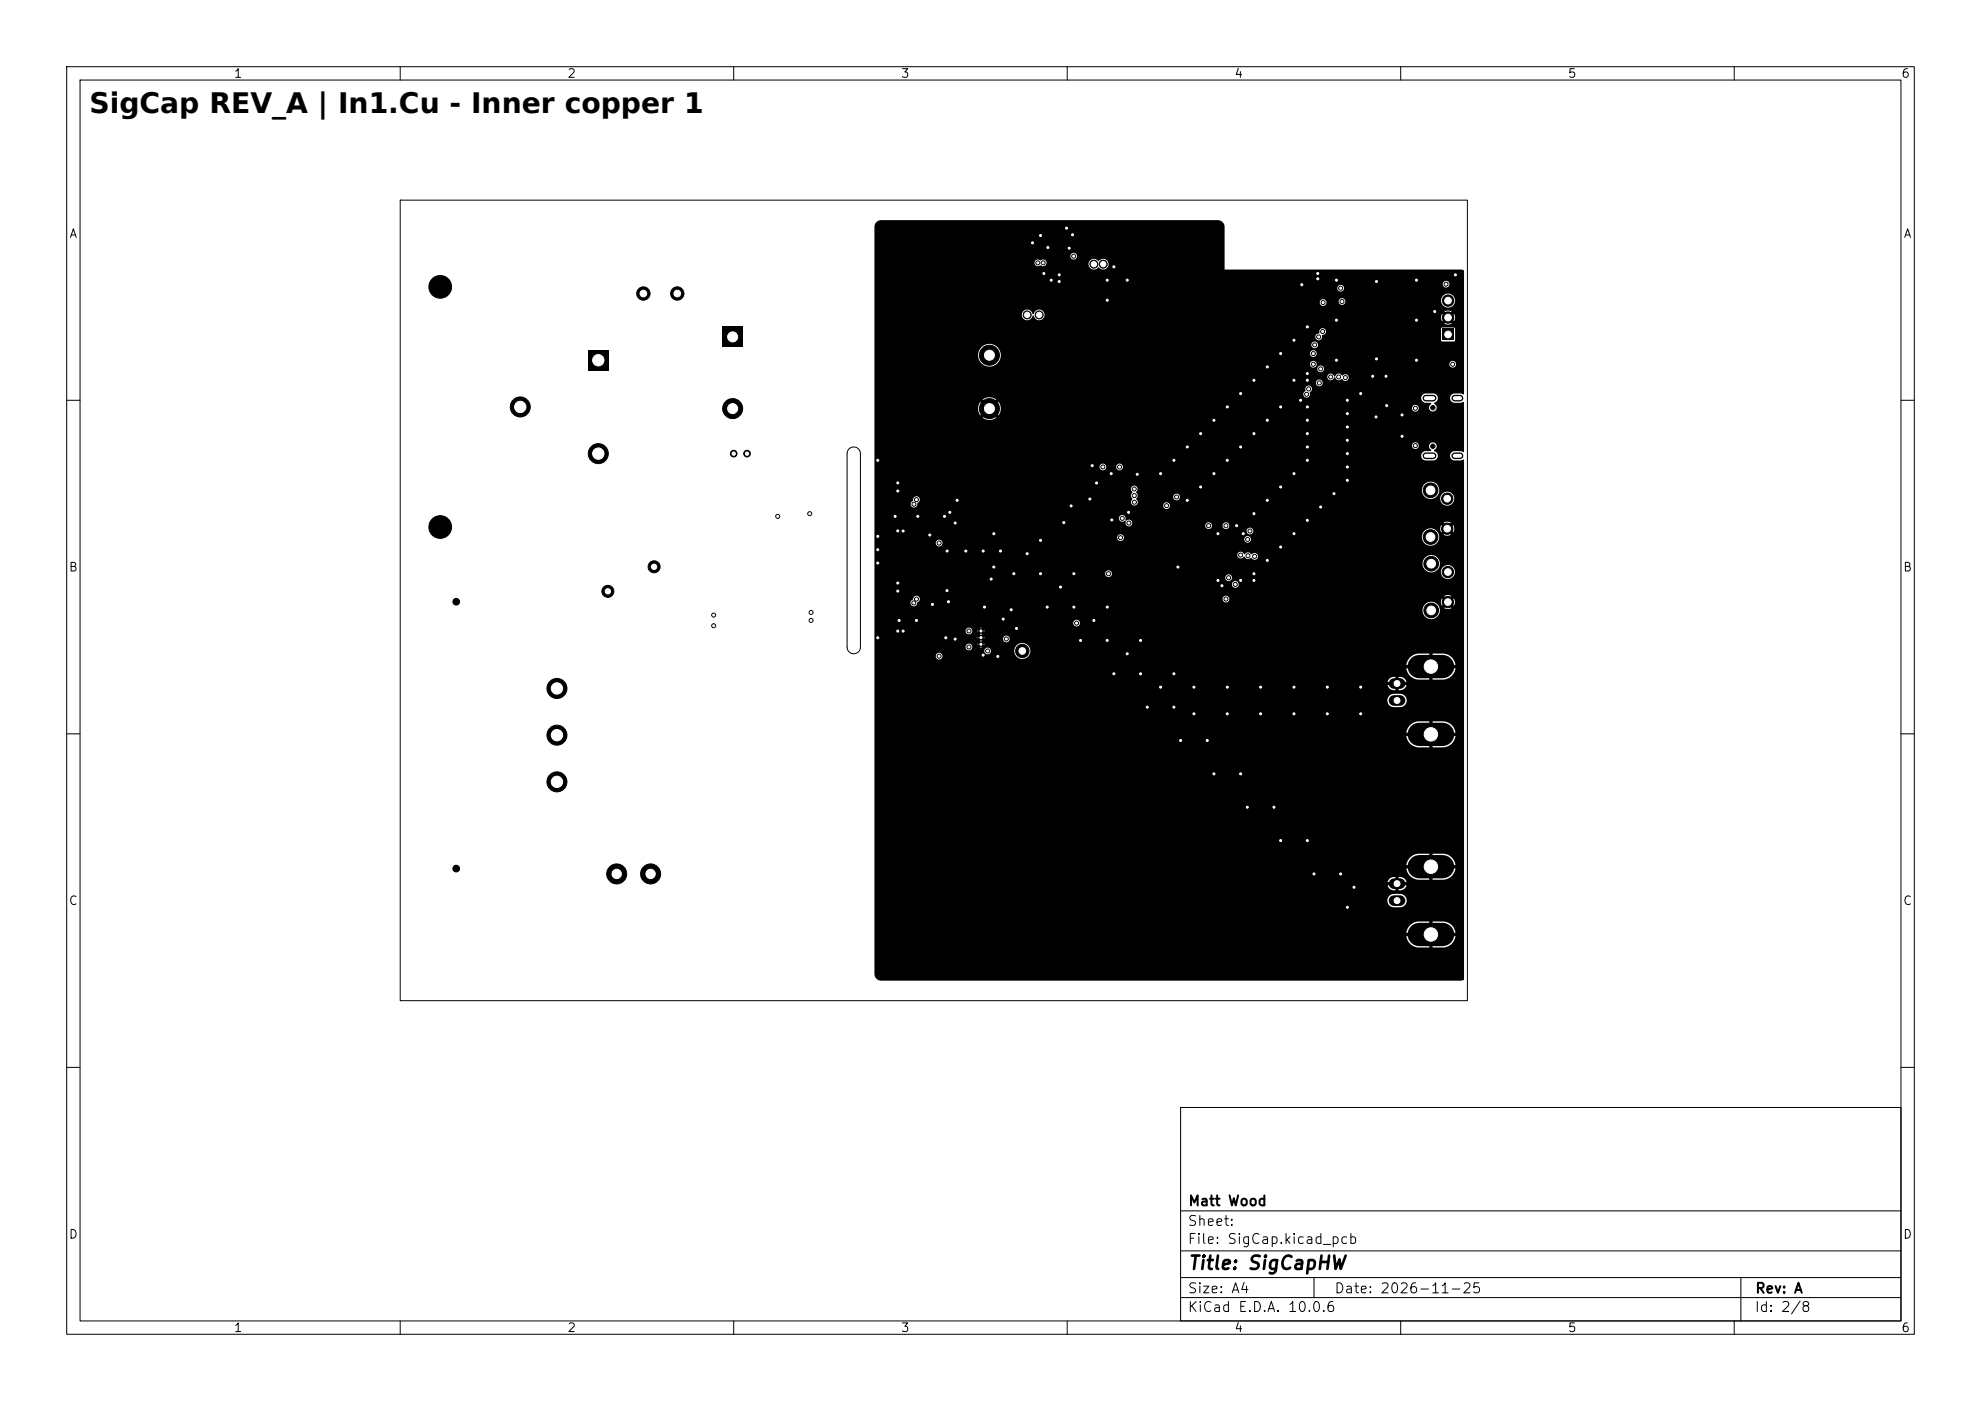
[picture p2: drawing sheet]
<svg xmlns="http://www.w3.org/2000/svg" width="297mm" height="210mm" viewBox="0 0 297 210" stroke-linecap="round" stroke-linejoin="round" font-family="sans-serif">
<defs><g id="words">
<text font-size="4.2" x="13.4" y="16.9">SigCap REV_A | In1.Cu - Inner copper 1</text>
<text font-size="2" x="178" y="190.8">Title: SigCapHW</text>
<g font-size="1.5">
<text x="178" y="184.1">Sheet:</text>
<text x="178" y="181.1">Matt Wood</text>
<text x="178" y="186.8">File: SigCap.kicad_pcb</text>
<text x="178" y="197">KiCad E.D.A. 10.0.6</text>
<text x="178" y="194.2">Size: A4</text>
<text x="200" y="194.2">Date: 2026-11-25</text>
<text x="263" y="197">Id: 2/8</text>
<text x="263" y="194.2">Rev: A</text>
</g>
<g font-size="1.3">
<text x="35" y="12">1</text>
<text x="85" y="12">2</text>
<text x="135" y="12">3</text>
<text x="185" y="12">4</text>
<text x="235" y="12">5</text>
<text x="285" y="12">6</text>
<text x="10.3" y="36">A</text>
<text x="285.3" y="36">A</text>
<text x="10.2" y="86">B</text>
<text x="285.2" y="86">B</text>
<text x="10.2" y="136">C</text>
<text x="285.2" y="136">C</text>
<text x="10.2" y="186">D</text>
<text x="285.2" y="186">D</text>
<text x="35" y="200">1</text>
<text x="85" y="200">2</text>
<text x="135" y="200">3</text>
<text x="185" y="200">4</text>
<text x="235" y="200">5</text>
<text x="285" y="200">6</text>
</g>
</g></defs>
<g fill="none" stroke="#000" stroke-width=".15">
<path d="M10 10h277v190h-277zM12 12h273v186h-273zM60 10v2M110 10v2M160 10v2M210 10v2M260 10v2M60 30h160v120h-160zM10 60h2M127.3 67.3a1 1 0 0 1 1.1-.2 1 1 0 0 1 .6 .9v29a1 1 0 0 1-1 1 1 1 0 0 1-1-1v-29l.1-.3zM285 60h2M10 110h2"/>
<path d="M285 110h2M10 160h2M177 166h108v32h-108zM285 160h2M60 198v2M110 198v2M160 198v2M177 194.5h108M177 191.5h108M177 187.5h108M177 181.5h108M197 191.5v3"/>
<path d="M210 198v2M260 198v2M261 191.5v6.5"/>
</g>
<g fill="#000" stroke="#000" stroke-width=".15">
<circle cx="154.8" cy="36.4" r=".3"/>
<circle cx="155.6" cy="39.4" r=".3"/>
<circle cx="156" cy="35.3" r=".3"/>
<circle cx="156.4" cy="39.4" r=".3"/>
<circle cx="157.1" cy="37.1" r=".3"/>
<circle cx="159.9" cy="34.2" r=".3"/>
<circle cx="160.3" cy="37.2" r=".3"/>
<circle cx="160.8" cy="35.2" r=".3"/>
<circle cx="161" cy="38.4" r=".3"/>
<circle cx="164" cy="39.6" r=".6"/>
<circle cx="165.4" cy="39.6" r=".6"/>
<circle cx="167" cy="40" r=".3"/>
<circle cx="66" cy="43" r="1.7"/>
<circle cx="96.5" cy="44" r="1"/>
<circle cx="101.5" cy="44" r="1"/>
<circle cx="148.3" cy="53.2" r="1.5"/>
<circle cx="154" cy="47.2" r=".6"/>
<circle cx="155.8" cy="47.2" r=".6"/>
<circle cx="156.5" cy="41" r=".3"/>
<circle cx="157.6" cy="42" r=".3"/>
<circle cx="158.8" cy="42.2" r=".3"/>
<circle cx="158.8" cy="41.2" r=".3"/>
<circle cx="166" cy="45" r=".3"/>
<circle cx="166" cy="42" r=".3"/>
<circle cx="169" cy="42" r=".3"/>
<circle cx="186" cy="59" r=".3"/>
<circle cx="188" cy="57" r=".3"/>
<circle cx="190" cy="55" r=".3"/>
<circle cx="192" cy="53" r=".3"/>
<circle cx="194" cy="51" r=".3"/>
<circle cx="194" cy="57" r=".3"/>
<circle cx="195.2" cy="42.7" r=".3"/>
<circle cx="195.9" cy="59.1" r=".3"/>
<circle cx="196" cy="49" r=".3"/>
<circle cx="196" cy="56" r=".3"/>
<circle cx="196" cy="57" r=".3"/>
<circle cx="196.2" cy="58.3" r=".3"/>
<circle cx="196.9" cy="54.6" r=".3"/>
<circle cx="196.9" cy="53" r=".3"/>
<circle cx="197.1" cy="51.7" r=".3"/>
<circle cx="197.6" cy="41" r=".3"/>
<circle cx="197.6" cy="41.8" r=".3"/>
<circle cx="197.7" cy="50.5" r=".3"/>
<circle cx="197.8" cy="57.4" r=".3"/>
<circle cx="198" cy="55.3" r=".3"/>
<circle cx="198.3" cy="49.7" r=".3"/>
<circle cx="198.4" cy="45.3" r=".3"/>
<circle cx="199.5" cy="56.5" r=".3"/>
<circle cx="200.4" cy="48" r=".3"/>
<circle cx="200.4" cy="42" r=".3"/>
<circle cx="200.4" cy="54" r=".3"/>
<circle cx="200.7" cy="56.5" r=".3"/>
<circle cx="201" cy="43.2" r=".3"/>
<circle cx="201.2" cy="45.2" r=".3"/>
<circle cx="201.7" cy="56.6" r=".3"/>
<circle cx="204" cy="59" r=".3"/>
<circle cx="205.8" cy="56.4" r=".3"/>
<circle cx="206.4" cy="42.2" r=".3"/>
<circle cx="206.4" cy="53.8" r=".3"/>
<circle cx="207.8" cy="56.4" r=".3"/>
<circle cx="212.4" cy="48" r=".3"/>
<circle cx="212.4" cy="42" r=".3"/>
<circle cx="212.4" cy="54" r=".3"/>
<circle cx="215.1" cy="46.7" r=".3"/>
<circle cx="216.8" cy="42.6" r=".3"/>
<circle cx="217.1" cy="45.1" r=".85"/>
<circle cx="217.1" cy="47.6" r=".85"/>
<circle cx="217.8" cy="54.6" r=".3"/>
<circle cx="218.2" cy="41.2" r=".3"/>
<circle cx="66" cy="79" r="1.7"/>
<circle cx="78" cy="61" r="1.5"/>
<circle cx="89.7" cy="68" r="1.5"/>
<circle cx="109.8" cy="61.2" r="1.5"/>
<circle cx="110" cy="68" r=".5"/>
<circle cx="112" cy="68" r=".5"/>
<circle cx="116.6" cy="77.4" r=".3"/>
<circle cx="121.4" cy="77" r=".3"/>
<circle cx="131.6" cy="69" r=".3"/>
<circle cx="134.2" cy="77.4" r=".3"/>
<circle cx="134.6" cy="73.6" r=".3"/>
<circle cx="134.6" cy="79.6" r=".3"/>
<circle cx="134.6" cy="72.4" r=".3"/>
<circle cx="135.4" cy="79.6" r=".3"/>
<circle cx="137" cy="75.6" r=".3"/>
<circle cx="137.4" cy="74.9" r=".3"/>
<circle cx="137.6" cy="77.4" r=".3"/>
<circle cx="141.6" cy="77.4" r=".3"/>
<circle cx="142.4" cy="76.8" r=".3"/>
<circle cx="143.2" cy="78.4" r=".3"/>
<circle cx="143.5" cy="75" r=".3"/>
<circle cx="148.3" cy="61.2" r="1.5"/>
<circle cx="159.5" cy="78.3" r=".3"/>
<circle cx="160.6" cy="75.8" r=".3"/>
<circle cx="163.4" cy="74.8" r=".3"/>
<circle cx="163.7" cy="69.8" r=".3"/>
<circle cx="164.4" cy="72.4" r=".3"/>
<circle cx="165.3" cy="70" r=".3"/>
<circle cx="166.6" cy="71" r=".3"/>
<circle cx="166.7" cy="77.9" r=".3"/>
<circle cx="167.9" cy="70" r=".3"/>
<circle cx="168.2" cy="77.7" r=".3"/>
<circle cx="169.2" cy="76.8" r=".3"/>
<circle cx="169.2" cy="78.4" r=".3"/>
<circle cx="170" cy="73.3" r=".3"/>
<circle cx="170.1" cy="74.3" r=".3"/>
<circle cx="170.1" cy="75.3" r=".3"/>
<circle cx="170.5" cy="71.1" r=".3"/>
<circle cx="174" cy="71" r=".3"/>
<circle cx="174.9" cy="75.8" r=".3"/>
<circle cx="176" cy="69" r=".3"/>
<circle cx="176.4" cy="74.5" r=".3"/>
<circle cx="178" cy="75" r=".3"/>
<circle cx="178" cy="67" r=".3"/>
<circle cx="180" cy="65" r=".3"/>
<circle cx="180" cy="73" r=".3"/>
<circle cx="181.2" cy="78.8" r=".3"/>
<circle cx="182" cy="71" r=".3"/>
<circle cx="182" cy="63" r=".3"/>
<circle cx="183.8" cy="78.8" r=".3"/>
<circle cx="184" cy="61" r=".3"/>
<circle cx="184" cy="69" r=".3"/>
<circle cx="185.4" cy="78.8" r=".3"/>
<circle cx="186" cy="67" r=".3"/>
<circle cx="187.4" cy="79.6" r=".3"/>
<circle cx="188" cy="77" r=".3"/>
<circle cx="188" cy="65" r=".3"/>
<circle cx="190" cy="75" r=".3"/>
<circle cx="190" cy="63" r=".3"/>
<circle cx="192" cy="61" r=".3"/>
<circle cx="192" cy="73" r=".3"/>
<circle cx="194" cy="71" r=".3"/>
<circle cx="195" cy="60" r=".3"/>
<circle cx="196" cy="78" r=".3"/>
<circle cx="196" cy="61" r=".3"/>
<circle cx="196" cy="65" r=".3"/>
<circle cx="196" cy="67" r=".3"/>
<circle cx="196" cy="69" r=".3"/>
<circle cx="196" cy="63" r=".3"/>
<circle cx="198" cy="76" r=".3"/>
<circle cx="200" cy="74" r=".3"/>
<circle cx="202" cy="66" r=".3"/>
<circle cx="202" cy="62" r=".3"/>
<circle cx="202" cy="70" r=".3"/>
<circle cx="202" cy="68" r=".3"/>
<circle cx="202" cy="64" r=".3"/>
<circle cx="202" cy="72" r=".3"/>
<circle cx="202" cy="60" r=".3"/>
<circle cx="206.3" cy="62.5" r=".3"/>
<circle cx="207.9" cy="60.8" r=".3"/>
<circle cx="210.2" cy="65.4" r=".3"/>
<circle cx="210.2" cy="62.2" r=".3"/>
<circle cx="212.2" cy="66.8" r=".3"/>
<circle cx="212.2" cy="61.2" r=".3"/>
<circle cx="214.5" cy="73.5" r="1.1"/>
<circle cx="214.8" cy="61.1" r=".32"/>
<circle cx="214.8" cy="66.9" r=".32"/>
<circle cx="217" cy="74.7" r=".85"/>
<circle cx="217" cy="79.2" r=".85"/>
<circle cx="68.4" cy="90.2" r=".5"/>
<circle cx="91.1" cy="88.6" r=".9"/>
<circle cx="98.1" cy="85" r=".9"/>
<circle cx="107" cy="93.8" r=".3"/>
<circle cx="107" cy="92.2" r=".3"/>
<circle cx="121.6" cy="91.8" r=".3"/>
<circle cx="121.6" cy="93" r=".3"/>
<circle cx="131.6" cy="95.6" r=".3"/>
<circle cx="131.6" cy="82.4" r=".3"/>
<circle cx="131.6" cy="84.4" r=".3"/>
<circle cx="131.6" cy="80.4" r=".3"/>
<circle cx="134.6" cy="88.6" r=".3"/>
<circle cx="134.6" cy="94.6" r=".3"/>
<circle cx="134.6" cy="87.4" r=".3"/>
<circle cx="134.8" cy="93" r=".3"/>
<circle cx="135.4" cy="94.6" r=".3"/>
<circle cx="137" cy="90.4" r=".3"/>
<circle cx="137.4" cy="93" r=".3"/>
<circle cx="137.4" cy="89.8" r=".3"/>
<circle cx="139.4" cy="80.2" r=".3"/>
<circle cx="139.8" cy="90.6" r=".3"/>
<circle cx="140.8" cy="81.4" r=".3"/>
<circle cx="140.8" cy="98.4" r=".3"/>
<circle cx="141.8" cy="95.6" r=".3"/>
<circle cx="142" cy="88.5" r=".3"/>
<circle cx="142" cy="82.6" r=".3"/>
<circle cx="142.2" cy="90.2" r=".3"/>
<circle cx="143.2" cy="95.8" r=".3"/>
<circle cx="144.8" cy="82.6" r=".3"/>
<circle cx="145.3" cy="94.6" r=".3"/>
<circle cx="145.3" cy="97" r=".3"/>
<circle cx="147.1" cy="96.6" r=".3"/>
<circle cx="147.1" cy="94.6" r=".3"/>
<circle cx="147.1" cy="95.6" r=".3"/>
<circle cx="147.4" cy="82.6" r=".3"/>
<circle cx="147.4" cy="98.2" r=".3"/>
<circle cx="147.6" cy="91" r=".3"/>
<circle cx="148.1" cy="97.6" r=".3"/>
<circle cx="148.6" cy="86.8" r=".3"/>
<circle cx="149" cy="85" r=".3"/>
<circle cx="149" cy="80" r=".3"/>
<circle cx="149.6" cy="98.4" r=".3"/>
<circle cx="150" cy="82.6" r=".3"/>
<circle cx="150.4" cy="92.8" r=".3"/>
<circle cx="150.9" cy="95.8" r=".3"/>
<circle cx="151.6" cy="91.4" r=".3"/>
<circle cx="152" cy="86" r=".3"/>
<circle cx="152.4" cy="94.2" r=".3"/>
<circle cx="153.3" cy="97.6" r="1"/>
<circle cx="154" cy="83" r=".3"/>
<circle cx="156" cy="86" r=".3"/>
<circle cx="156" cy="81" r=".3"/>
<circle cx="157" cy="91" r=".3"/>
<circle cx="159" cy="88" r=".3"/>
<circle cx="161" cy="91" r=".3"/>
<circle cx="161" cy="86" r=".3"/>
<circle cx="161.4" cy="93.4" r=".3"/>
<circle cx="162" cy="96" r=".3"/>
<circle cx="164" cy="93" r=".3"/>
<circle cx="166" cy="91" r=".3"/>
<circle cx="166" cy="96" r=".3"/>
<circle cx="166.2" cy="86" r=".3"/>
<circle cx="168" cy="80.6" r=".3"/>
<circle cx="169" cy="98" r=".3"/>
<circle cx="171" cy="96" r=".3"/>
<circle cx="176.6" cy="85" r=".3"/>
<circle cx="182.6" cy="80" r=".3"/>
<circle cx="182.6" cy="87" r=".3"/>
<circle cx="183.2" cy="87.8" r=".3"/>
<circle cx="183.8" cy="89.8" r=".3"/>
<circle cx="184.2" cy="86.6" r=".3"/>
<circle cx="185.2" cy="87.6" r=".3"/>
<circle cx="186" cy="87" r=".3"/>
<circle cx="186" cy="83.2" r=".3"/>
<circle cx="186.4" cy="80" r=".3"/>
<circle cx="187" cy="80.8" r=".3"/>
<circle cx="187.1" cy="83.3" r=".3"/>
<circle cx="188" cy="86" r=".3"/>
<circle cx="188" cy="87" r=".3"/>
<circle cx="188.1" cy="83.4" r=".3"/>
<circle cx="190" cy="84" r=".3"/>
<circle cx="192" cy="82" r=".3"/>
<circle cx="194" cy="80" r=".3"/>
<circle cx="214.5" cy="80.5" r="1.1"/>
<circle cx="214.6" cy="91.5" r="1.1"/>
<circle cx="214.6" cy="84.5" r="1.1"/>
<circle cx="217.1" cy="90.2" r=".85"/>
<circle cx="217.1" cy="85.7" r=".85"/>
<circle cx="83.5" cy="110.2" r="1.5"/>
<circle cx="83.5" cy="103.2" r="1.5"/>
<circle cx="83.5" cy="117.2" r="1.5"/>
<circle cx="167" cy="101" r=".3"/>
<circle cx="171" cy="101" r=".3"/>
<circle cx="172" cy="106" r=".3"/>
<circle cx="174" cy="103" r=".3"/>
<circle cx="176" cy="106" r=".3"/>
<circle cx="176" cy="101" r=".3"/>
<circle cx="177" cy="111" r=".3"/>
<circle cx="179" cy="103" r=".3"/>
<circle cx="179" cy="107" r=".3"/>
<circle cx="181" cy="111" r=".3"/>
<circle cx="182" cy="116" r=".3"/>
<circle cx="184" cy="103" r=".3"/>
<circle cx="184" cy="107" r=".3"/>
<circle cx="186" cy="116" r=".3"/>
<circle cx="189" cy="103" r=".3"/>
<circle cx="189" cy="107" r=".3"/>
<circle cx="194" cy="103" r=".3"/>
<circle cx="194" cy="107" r=".3"/>
<circle cx="199" cy="103" r=".3"/>
<circle cx="199" cy="107" r=".3"/>
<circle cx="204" cy="103" r=".3"/>
<circle cx="204" cy="107" r=".3"/>
<circle cx="68.4" cy="130.2" r=".5"/>
<circle cx="92.5" cy="131" r="1.5"/>
<circle cx="97.5" cy="131" r="1.5"/>
<circle cx="187" cy="121" r=".3"/>
<circle cx="191" cy="121" r=".3"/>
<circle cx="192" cy="126" r=".3"/>
<circle cx="196" cy="126" r=".3"/>
<circle cx="197" cy="131" r=".3"/>
<circle cx="201" cy="131" r=".3"/>
<circle cx="202" cy="136" r=".3"/>
<circle cx="203" cy="133" r=".3"/>
</g>
<path d="M209 105h.9M209 102.5h.9M209 135h.9M209 132.5h.9" fill="none" stroke="#000" stroke-width="1.6"/>
<path d="M212.8 99.9h3.5M212.8 110.1h3.5M212.8 129.9h3.5M212.8 140.1h3.5" fill="none" stroke="#000" stroke-width="3.5"/>
<path d="M131.4 33.3l.7-.3h50.5a1 1 0 0 1 1 1v6.4h35.4l.4 .1 .1 18.5-.1 .1-.4-.1h-1.1a.7 .7 0 0 0-.5 .7 .7 .7 0 0 0 .6 .7h1l.4-.2 .1 .2v7.2l-.1 .2-.4-.2h-1.1a.7 .7 0 0 0-.5 .8 .7 .7 0 0 0 .6 .6h1l.4-.1 .1 .1-.1 77.9-.4 .1h-86.9a1 1 0 0 1-1-1v-6.2h82.5v.5h-2.8l.1 .2a1.95 1.95 0 0 0 1.8 1.5h1.6v-.9h.5v.9h1.9a1.94 1.94 0 0 0 1.5-1.7h-2.7v-.5h2.7v-.1a1.95 1.95 0 0 0-1.8-1.6h-1.6v1h-.5v-1l-1.9 .1a1.94 1.94 0 0 0-1.6 1.6h-79.7v-4.7h76.9l.2 .5 .5 .4h1.4a1 1 0 0 0 .8-1.1 1 1 0 0 0-.9-.9h-1.1l-.4 .1-.4 .4-.1 .6h-76.9v-2.9h78l-.1 .2 .1 .3h-1.1l.1 .2 .4 .4 .7 .2v-.7l.2 .1 .3-.1v.7a1.02 1.02 0 0 0 1.2-.8h-1.1l.1-.2-.1-.3h1.1l-.1-.2-.4-.4-.7-.1v.6l-.2-.1-.3 .1v-.6a1.02 1.02 0 0 0-1.2 .7h-76.9v-2.5h82.5v.5h-2.8a1.94 1.94 0 0 0 1.9 1.7h1.6v-1h.5v1l1.9-.1a1.94 1.94 0 0 0 1.5-1.6h-2.7v-.5h2.7v-.2a1.95 1.95 0 0 0-1.8-1.5h-1.6v.9h-.5v-.9h-1.9a1.94 1.94 0 0 0-1.6 1.7h-79.7v-19.9h82.5v.5h-2.8a1.94 1.94 0 0 0 1.9 1.7h1.6v-.9h.5v.9h1.9a1.94 1.94 0 0 0 1.5-1.7h-2.7v-.5h2.7v-.1a1.95 1.95 0 0 0-1.8-1.6h-1.6v1h-.5v-1l-1.9 .1a1.94 1.94 0 0 0-1.6 1.6h-79.7v-4.7h76.9l.1 .4 .4 .4 .4 .1h1.1a1.01 1.01 0 0 0 .9-1 1.01 1.01 0 0 0-.9-1h-1.1l-.4 .1-.4 .4-.1 .6h-76.9v-2.9h78l-.1 .2 .1 .3h-1.1l.1 .2 .4 .4 .7 .2v-.7l.2 .1 .3-.1v.7a1.02 1.02 0 0 0 1.2-.8h-1.1l.1-.2-.1-.3h1.1l-.1-.2-.4-.4-.7-.1v.6l-.2-.1-.3 .1v-.6a1.02 1.02 0 0 0-1.2 .7h-76.9v-2.5h82.5v.5h-2.8a1.94 1.94 0 0 0 1.9 1.7h1.6v-1h.5v1l1.9-.1a1.94 1.94 0 0 0 1.5-1.6h-2.7v-.5h2.7v-.2a1.95 1.95 0 0 0-1.8-1.5h-1.6v.9h-.5v-.9h-1.9a1.94 1.94 0 0 0-1.6 1.7h-79.7v-1.4h9.2v.1a.5 .5 0 0 0 .8 .4 .5 .5 0 0 0 0-.9 .5 .5 0 0 0-.8 .4h-9.2v-.8h16.5v.1a.5 .5 0 0 0 .5 .5 .5 .5 0 0 0 .5-.6h3.5v.2a1.2 1.2 0 0 0 1.8 .9 1.2 1.2 0 0 0 0-2 1.2 1.2 0 0 0-1.8 .9h-3.5l-.1-.1a.5 .5 0 0 0-.5-.3 .5 .5 0 0 0-.4 .4h-16.5v-.6h13.7v.1a.5 .5 0 0 0 .5 .5 .5 .5 0 0 0 .5-.4h1.4l-.1-.2-.2 .2h-1.1l-.1-.3-.2-.3h1.1v.2l.1-.1h.2a.15 .15 0 0 0 .2 .1 .15 .15 0 0 0 .1-.1l.4 .1v-.2l-.2 .1h-.2l-.1-.2-.2 .2-.3-.1h-1.1a.5 .5 0 0 0-.7 .4h-13.7v-.8h15.8l.2 .1 .1-.1-.1-.2-.2 .2h-15.8v-.6h15.5v.2l.1-.1h.2l.1 .1h3.4a.5 .5 0 0 0 .6 .6 .5 .5 0 0 0 .2-.9 .5 .5 0 0 0-.8 .2v.1h-3.3l.1-.1 .4 .1v-.2l-.4 .1a.15 .15 0 0 0-.1-.2 .15 .15 0 0 0-.2 .2l-.3-.1h-15.5v-1h13.7a.5 .5 0 0 0 .6 .6h1.5l.2 .1 .1-.1-.1-.2-.2 .2h-1.5l.3-.2 .1-.4h.8v.2l.1-.1h.2a.15 .15 0 0 0 .2 .1 .15 .15 0 0 0 .1-.1l.4 .1v-.2l-.2 .1h-.2l-.1-.2-.2 .2-.3-.1h-.8l-.1-.2-.3-.2h1.5l.2 .1v-.1h-1.7a.5 .5 0 0 0-.6 .4h-13.7v-1.2h29.8v.2a.5 .5 0 0 0 .8 .3 .5 .5 0 0 0 0-.8 .5 .5 0 0 0-.8 .3h-29.8v-1.9h82.2v.2a1.3 1.3 0 0 0 2 1 1.3 1.3 0 0 0 0-2.2 1.3 1.3 0 0 0-2 1h-82.2v-1.1h5.4v.1a.54 .54 0 0 0 .6 .5 .54 .54 0 0 0 .5-.6l.2-.2 .1-.4h45.4a.5 .5 0 0 0 .3 .6 .5 .5 0 0 0 .6-.2h31.8l.2 .7 .4-.4 .3 .3-.4 .4 .5 .2 .6-.2-.4-.4 .4-.3 .4 .4 .1-.4-.1-.7-.4 .4-.4-.3 .4-.4-.4-.2-.7 .2 .4 .4-.3 .3-.4-.4-.2 .4h-31.8a.5 .5 0 0 0-.2-.8 .5 .5 0 0 0-.7 .4h-45.4v-.1a.55 .55 0 0 0-.7-.3 .55 .55 0 0 0-.4 .6l-.3 .4h-5.4v-2.8h53.6v.2a.5 .5 0 0 0 .8 .3 .5 .5 0 0 0 0-.8 .5 .5 0 0 0-.8 .3h-53.6v-1h52.6v.2a.5 .5 0 0 0 .8 .3 .5 .5 0 0 0 0-.8 .5 .5 0 0 0-.8 .3h-52.6v-.6h34.6v.2a.5 .5 0 0 0 .8 .3 .5 .5 0 0 0 0-.8 .5 .5 0 0 0-.8 .3h-34.6v-1.5h82.2v.2a1.3 1.3 0 0 0 1.9 1h.8v.3a1.06 1.06 0 0 0 1.6 .7 1.06 1.06 0 0 0 0-1.7 1.06 1.06 0 0 0-1.6 .7h-.8h.1a1.3 1.3 0 0 0 0-2.2 1.3 1.3 0 0 0-2 1h-82.2v-1.3h54.4v.2a.56 .56 0 0 0 .5 .4 .56 .56 0 0 0 .5-.3l.1 .1a.6 .6 0 0 0 1 .1 .52 .52 0 0 0 .8 .2 .52 .52 0 0 0 .1-.8 .52 .52 0 0 0-.8 .1 .67 .67 0 0 0-1.1 0l-.1-.1a.5 .5 0 0 0-.6-.3 .5 .5 0 0 0-.4 .4h-54.4v-1.8h9.2v.2a.5 .5 0 0 0 .8 .3 .5 .5 0 0 0 0-.8 .5 .5 0 0 0-.8 .3h-9.2v-.8h36.4v.2a.5 .5 0 0 0 .4 .4 .5 .5 0 0 0 .6-.3h18v.1a.5 .5 0 0 0 .8 .4 .5 .5 0 0 0 0-.9h25.9v.2a1.3 1.3 0 0 0 2 1 1.3 1.3 0 0 0 0-2.2 1.3 1.3 0 0 0-2 1h-26a.5 .5 0 0 0-.7 .4h-18v-.1a.5 .5 0 0 0-.4-.6 .5 .5 0 0 0-.6 .4h-36.4v-1h55.8v.2a.5 .5 0 0 0 .8 .3 .5 .5 0 0 0-.1-.9h28.3l.2 .7 .4-.4 .3 .3-.4 .4a1.03 1.03 0 0 0 1.1 0l-.4-.4 .4-.3 .4 .4 .1-.7-.1-.4-.4 .4-.4-.3 .4-.5a1.03 1.03 0 0 0-1.1 .1l.4 .4-.3 .3-.4-.4-.2 .4h-28.3a.5 .5 0 0 0-.7 .4h-55.8v-1.9h36.6v.2a.57 .57 0 0 0 1 .3l.1 .1a.51 .51 0 0 0 .2 .6 .51 .51 0 0 0 .6-.1h11.1v.2a.5 .5 0 0 0 .6 .4 .5 .5 0 0 0 .4-.6h1.6v.2a.5 .5 0 0 0 .8 .3 .5 .5 0 0 0 0-.8 .5 .5 0 0 0-.8 .3h-1.6v-.1a.5 .5 0 0 0-.6-.3 .5 .5 0 0 0-.4 .4h-11a.54 .54 0 0 0-.2-.7 .54 .54 0 0 0-.7 0l-.1-.1a.51 .51 0 0 0-.3-.7 .51 .51 0 0 0-.7 .4h-36.6v-2.1h5.4v.1a.5 .5 0 0 0 .6 .5 .5 .5 0 0 0 .4-.6l.1-.1a.5 .5 0 0 0 .3-.7 .5 .5 0 0 0-.6-.3 .5 .5 0 0 0-.4 .6l-.4 .5h-5.4v-2.3h38.4l.1 .3a.35 .35 0 0 1 0 .6 .57 .57 0 0 0 .2 .6v.2a.5 .5 0 0 0-.2 .6 .5 .5 0 0 0 .7 .2h4.1v.2a.5 .5 0 0 0 .8 .3 .5 .5 0 0 0 0-.8 .5 .5 0 0 0-.8 .3h-4.1h.1a.64 .64 0 0 0-.1-1l.2-.3h5.4v.2a.5 .5 0 0 0 .8 .3 .5 .5 0 0 0 0-.8 .5 .5 0 0 0-.8 .3h-5.4v-.3l-.2-.3 .2-.4h42.7a1.3 1.3 0 0 0 1.9 1.2h.8v.3a1.06 1.06 0 0 0 1.6 .7 1.06 1.06 0 0 0 0-1.7 1.06 1.06 0 0 0-1.6 .7h-.8h.1a1.3 1.3 0 0 0 0-2.2 1.3 1.3 0 0 0-2 1h-42.6a.5 .5 0 0 0-.5-.6 .5 .5 0 0 0-.6 .4h-38.4v-3.3h33.7v.2a.5 .5 0 0 0 .6 .4 .5 .5 0 0 0 .5-.6h1.4v.2a.5 .5 0 0 0 .8 .3 .5 .5 0 0 0 0-.8 .5 .5 0 0 0-.8 .3h-1.4l-.1-.1a.5 .5 0 0 0-.5-.3 .5 .5 0 0 0-.5 .4h-33.7v-1.5h82l.1 .4 .4 .2h1.4a.7 .7 0 0 0 .6-.7 .7 .7 0 0 0-.5-.7l-.1-.1a.59 .59 0 0 0 .3-.9 .59 .59 0 0 0-.9-.1 .59 .59 0 0 0 .2 .9l-.1 .2-1.1 .1-.3 .3v.4h-82v-1.7h80.6a.5 .5 0 0 0 .7 .6 .5 .5 0 0 0 .2-.8 .5 .5 0 0 0-.9 .1v.1h-80.6v-5.6h15.5l.1 .7 .3 .5 .7-.7 .3 .3-.7 .7 .1 .1a1.69 1.69 0 0 0 2-.1l-.7-.7 .3-.3 .7 .7 .3-.5v-.7h61.7v.2a.5 .5 0 0 0 .8 .3 .5 .5 0 0 0 0-.8 .5 .5 0 0 0-.8 .3h-61.7l-.3-.9-.7 .7-.3-.3 .7-.7-.3-.2h64v.3l.3 .3 1.1 .1 .1 .2a.6 .6 0 0 0-.2 .9 .6 .6 0 0 0 1-.1 .6 .6 0 0 0-.4-.9v-.1a.72 .72 0 0 0 .6-.7 .72 .72 0 0 0-.7-.7h-1.3l-.5 .3v.4h-64a1.68 1.68 0 0 0-1.8 .2l.7 .7-.3 .3-.7-.7-.4 .9h-15.5v-2.1h64.3v.2a.51 .51 0 0 0 .6 .4 .51 .51 0 0 0 .4-.7v-.1a.52 .52 0 0 0 .3-.6 .52 .52 0 0 0-.6-.4 .52 .52 0 0 0-.4 .7l-.3 .5h-64.3v-1.7h66.2v.2a.5 .5 0 0 0 .8 .3 .5 .5 0 0 0 0-.8 .5 .5 0 0 0-.8 .3h-66.2v-.9h67.9v.2a.55 .55 0 0 0 .5 .4 .55 .55 0 0 0 .6-.4l.1 .1a.58 .58 0 0 0 1 .1 .52 .52 0 0 0 .8 .2 .52 .52 0 0 0 .1-.8 .52 .52 0 0 0-.8 .1 .64 .64 0 0 0-.7-.3 .64 .64 0 0 0-.5 .4h-.1a.51 .51 0 0 0-.5-.4 .51 .51 0 0 0-.5 .4h-67.9v-1.2h66.4v.2a.5 .5 0 0 0 .8 .3 .5 .5 0 0 0 0-.8 .5 .5 0 0 0-.8 .3h-66.4v-2.1h15.5v.3a1.7 1.7 0 0 0 1.1 1.4 1.7 1.7 0 0 0 1.8-.3h46.9v.2a.5 .5 0 0 0 .6 .4 .5 .5 0 0 0 .4-.6h19.9v.2a.5 .5 0 0 0 .8 .3 .5 .5 0 0 0 0-.8 .5 .5 0 0 0-.8 .3h-19.9v-.1a.5 .5 0 0 0-.6-.3 .5 .5 0 0 0-.4 .4h-46.9a1.7 1.7 0 0 0 .5-1.6h46.4v.2a.5 .5 0 0 0 .8 .3 .5 .5 0 0 0 0-.8 .5 .5 0 0 0-.8 .3h-46.4a1.7 1.7 0 0 0-1.1-1.3h47.7v.2a.5 .5 0 0 0 .8 .3 .5 .5 0 0 0 0-.8 .5 .5 0 0 0-.8 .3h-47.9a1.7 1.7 0 0 0-2.1 1.5h-15.5v-2.7h66.1v.2a.51 .51 0 0 0 .6 .4 .51 .51 0 0 0 .4-.7l.1-.1a.5 .5 0 0 0 .5-.4 .5 .5 0 0 0-.2-.5h17.4l.1 1.8 1.9 .1 .2-.2v-1.7l-.2-.2h-1.8l-.2 .2h-17.4a.56 .56 0 0 0-.7 .1 .56 .56 0 0 0-.1 .6 .58 .58 0 0 0-.6 .4h-66.1v-3.3h22.1v.2a.84 .84 0 0 0 .8 .7 .84 .84 0 0 0 .9-.7h.1a.81 .81 0 0 0 .7 .7 .81 .81 0 0 0 .8-.5h59.6l.1 .6 .4-.4 .4 .4-.4 .4 .4 .1 .6-.1-.4-.4 .4-.4 .4 .4 .1-.4-.1-.6-.4 .4-.4-.4 .4-.4-.4-.1-.6 .1 .4 .4-.4 .4-.4-.4-.1 .4h-59.6a.84 .84 0 0 0-.5-1.1 .84 .84 0 0 0-1.1 .7h-.1a.81 .81 0 0 0-.8-.7 .81 .81 0 0 0-.8 .7h-22.1v-1.8h66.8v.1a.5 .5 0 0 0 .6 .4 .5 .5 0 0 0 .3-.7h1.9v.2a.5 .5 0 0 0 .7 .4 .5 .5 0 0 0 .2-.7h14.4v.2a1.06 1.06 0 0 0 1.7 .8 1.06 1.06 0 0 0 0-1.8 1.06 1.06 0 0 0-1.7 .8l-14.4-.1a.5 .5 0 0 0-.5-.2 .5 .5 0 0 0-.4 .4h-1.9v-.1a.51 .51 0 0 0-.6-.1 .51 .51 0 0 0-.3 .4h-66.8v-2.2h69.4v.2a.5 .5 0 0 0 .8 .3 .5 .5 0 0 0 0-.8 .5 .5 0 0 0-.8 .3h-69.4v-.6h85.2v.2a.5 .5 0 0 0 .8 .3 .5 .5 0 0 0 0-.8 .5 .5 0 0 0-.8 .3h-85.2v-3.2h24v.2a.56 .56 0 0 0 .9 .3 .51 .51 0 0 0 .9-.3h6.3v.2a.83 .83 0 0 0 .6 .7 .83 .83 0 0 0 .9-.3 .82 .82 0 0 0 1.1 .2 .82 .82 0 0 0 .2-1.1 .82 .82 0 0 0-1.1-.2l-.2 .1a.86 .86 0 0 0-.9-.3 .86 .86 0 0 0-.6 .7h-6.3a.56 .56 0 0 0-.3-.6 .56 .56 0 0 0-.6 .1h-.1a.5 .5 0 0 0-.8 .3h-24v-1h29.4v.2a.5 .5 0 0 0 .7 .3 .5 .5 0 0 0 0-.8 .5 .5 0 0 0-.7 .3h-29.4v-4.3l.1-.4zM88.2 52.5h3v3h-3zM108.3 49h3v3h-3zM216.3 49.3h1.6v1.7h-1.6z" fill="#000"/>
<path d="M213.8 59.7h1.1M218.1 59.7h.8M213.8 68.3h1.1M218.1 68.3h.8" fill="none" stroke="#000" stroke-width="1"/>
<g fill="#fff" stroke="#fff" stroke-width=".15">
<circle cx="145.3" cy="97" r=".15"/>
<circle cx="165.4" cy="70" r=".15"/>
<circle cx="150.9" cy="95.8" r=".15"/>
<circle cx="145.3" cy="94.6" r=".15"/>
<circle cx="164" cy="39.6" r=".4"/>
<circle cx="165.4" cy="39.6" r=".4"/>
<circle cx="181.2" cy="78.8" r=".15"/>
<circle cx="170.5" cy="71.1" r=".15"/>
<circle cx="157.6" cy="42" r=".15"/>
<circle cx="186.4" cy="80" r=".15"/>
<circle cx="172" cy="106" r=".15"/>
<circle cx="142" cy="88.5" r=".15"/>
<circle cx="134.6" cy="79.6" r=".15"/>
<circle cx="186" cy="67" r=".15"/>
<circle cx="189" cy="103" r=".15"/>
<circle cx="183.2" cy="87.8" r=".15"/>
<circle cx="182.6" cy="87" r=".15"/>
<circle cx="176" cy="69" r=".15"/>
<circle cx="202" cy="66" r=".15"/>
<circle cx="196" cy="56" r=".15"/>
<circle cx="194" cy="71" r=".15"/>
<circle cx="162" cy="96" r=".15"/>
<circle cx="182" cy="63" r=".15"/>
<circle cx="196" cy="67" r=".15"/>
<circle cx="196" cy="63" r=".15"/>
<circle cx="190" cy="55" r=".15"/>
<circle cx="142" cy="82.6" r=".15"/>
<circle cx="150" cy="82.6" r=".15"/>
<circle cx="202" cy="68" r=".15"/>
<circle cx="200" cy="74" r=".15"/>
<circle cx="156" cy="81" r=".15"/>
<circle cx="166" cy="96" r=".15"/>
<circle cx="200.4" cy="48" r=".15"/>
<circle cx="182" cy="71" r=".15"/>
<circle cx="196" cy="69" r=".15"/>
<circle cx="166" cy="42" r=".15"/>
<circle cx="195.2" cy="42.7" r=".15"/>
<circle cx="202" cy="136" r=".15"/>
<circle cx="180" cy="65" r=".15"/>
<circle cx="205.8" cy="56.4" r=".15"/>
<circle cx="174" cy="71" r=".15"/>
<circle cx="149" cy="80" r=".15"/>
<circle cx="159.5" cy="78.3" r=".15"/>
<circle cx="181" cy="111" r=".15"/>
<circle cx="210.2" cy="62.2" r=".15"/>
<circle cx="212.4" cy="54" r=".15"/>
<circle cx="135.4" cy="79.6" r=".15"/>
<circle cx="176" cy="106" r=".15"/>
<circle cx="204" cy="103" r=".15"/>
<circle cx="158.8" cy="41.2" r=".15"/>
<circle cx="159" cy="88" r=".15"/>
<circle cx="198" cy="76" r=".15"/>
<circle cx="152" cy="86" r=".15"/>
<circle cx="139.8" cy="90.6" r=".15"/>
<circle cx="182" cy="116" r=".15"/>
<circle cx="164" cy="93" r=".15"/>
<circle cx="192" cy="82" r=".15"/>
<circle cx="139.4" cy="80.2" r=".15"/>
<circle cx="144.8" cy="82.6" r=".15"/>
<circle cx="147.4" cy="82.6" r=".15"/>
<circle cx="178" cy="75" r=".15"/>
<circle cx="142.4" cy="76.8" r=".15"/>
<circle cx="134.6" cy="94.6" r=".15"/>
<circle cx="143.2" cy="78.4" r=".15"/>
<circle cx="192" cy="126" r=".15"/>
<circle cx="143.5" cy="75" r=".15"/>
<circle cx="159.9" cy="34.2" r=".15"/>
<circle cx="194" cy="107" r=".15"/>
<circle cx="192" cy="73" r=".15"/>
<circle cx="131.6" cy="69" r=".15"/>
<circle cx="169.2" cy="76.8" r=".15"/>
<circle cx="147.4" cy="98.2" r=".15"/>
<circle cx="186" cy="116" r=".15"/>
<circle cx="134.6" cy="72.4" r=".15"/>
<circle cx="200.4" cy="54" r=".15"/>
<circle cx="203" cy="133" r=".15"/>
<circle cx="215.1" cy="46.7" r=".15"/>
<circle cx="160.6" cy="75.8" r=".15"/>
<circle cx="160.8" cy="35.2" r=".15"/>
<circle cx="194" cy="57" r=".15"/>
<circle cx="190" cy="63" r=".15"/>
<circle cx="157" cy="91" r=".15"/>
<circle cx="189" cy="107" r=".15"/>
<circle cx="196" cy="61" r=".15"/>
<circle cx="179" cy="107" r=".15"/>
<circle cx="167" cy="101" r=".15"/>
<circle cx="196" cy="65" r=".15"/>
<circle cx="182.6" cy="80" r=".15"/>
<circle cx="163.4" cy="74.8" r=".15"/>
<circle cx="178" cy="67" r=".15"/>
<circle cx="212.4" cy="48" r=".15"/>
<circle cx="194" cy="51" r=".15"/>
<circle cx="156" cy="35.3" r=".15"/>
<circle cx="202" cy="64" r=".15"/>
<circle cx="131.6" cy="80.4" r=".15"/>
<circle cx="163.7" cy="69.8" r=".15"/>
<circle cx="206.4" cy="42.2" r=".15"/>
<circle cx="152.4" cy="94.2" r=".15"/>
<circle cx="197.6" cy="41" r=".15"/>
<circle cx="161" cy="86" r=".15"/>
<circle cx="196" cy="78" r=".15"/>
<circle cx="134.8" cy="93" r=".15"/>
<circle cx="187" cy="121" r=".15"/>
<circle cx="167" cy="40" r=".15"/>
<circle cx="191" cy="121" r=".15"/>
<circle cx="200.4" cy="42" r=".15"/>
<circle cx="196" cy="57" r=".15"/>
<circle cx="188" cy="87" r=".15"/>
<circle cx="184" cy="69" r=".15"/>
<circle cx="137.6" cy="77.4" r=".15"/>
<circle cx="188" cy="65" r=".15"/>
<circle cx="192" cy="53" r=".15"/>
<circle cx="147.6" cy="91" r=".15"/>
<circle cx="131.6" cy="95.6" r=".15"/>
<circle cx="202" cy="72" r=".15"/>
<circle cx="207.8" cy="56.4" r=".15"/>
<circle cx="186" cy="87" r=".15"/>
<circle cx="188" cy="86" r=".15"/>
<circle cx="194" cy="103" r=".15"/>
<circle cx="149.6" cy="98.4" r=".15"/>
<circle cx="184" cy="107" r=".15"/>
<circle cx="195" cy="60" r=".15"/>
<circle cx="142.2" cy="90.2" r=".15"/>
<circle cx="177" cy="111" r=".15"/>
<circle cx="179" cy="103" r=".15"/>
<circle cx="184" cy="61" r=".15"/>
<circle cx="204" cy="59" r=".15"/>
<circle cx="171" cy="96" r=".15"/>
<circle cx="134.2" cy="77.4" r=".15"/>
<circle cx="169" cy="42" r=".15"/>
<circle cx="137.4" cy="93" r=".15"/>
<circle cx="143.2" cy="95.8" r=".15"/>
<circle cx="202" cy="62" r=".15"/>
<circle cx="210.2" cy="65.4" r=".15"/>
<circle cx="164.4" cy="72.4" r=".15"/>
<circle cx="134.6" cy="87.4" r=".15"/>
<circle cx="212.4" cy="42" r=".15"/>
<circle cx="156.5" cy="41" r=".15"/>
<circle cx="190" cy="75" r=".15"/>
<circle cx="218.2" cy="41.2" r=".15"/>
<circle cx="174" cy="103" r=".15"/>
<circle cx="204" cy="107" r=".15"/>
<circle cx="156" cy="86" r=".15"/>
<circle cx="135.4" cy="94.6" r=".15"/>
<circle cx="192" cy="61" r=".15"/>
<circle cx="157.1" cy="37.1" r=".15"/>
<circle cx="202" cy="60" r=".15"/>
<circle cx="131.6" cy="84.4" r=".15"/>
<circle cx="158.8" cy="42.2" r=".15"/>
<circle cx="141.6" cy="77.4" r=".15"/>
<circle cx="141.8" cy="95.6" r=".15"/>
<circle cx="134.6" cy="88.6" r=".15"/>
<circle cx="166" cy="45" r=".15"/>
<circle cx="176" cy="101" r=".15"/>
<circle cx="180" cy="73" r=".15"/>
<circle cx="206.4" cy="53.8" r=".15"/>
<circle cx="131.6" cy="82.4" r=".15"/>
<circle cx="206.3" cy="62.5" r=".15"/>
<circle cx="154.8" cy="36.4" r=".15"/>
<circle cx="184" cy="103" r=".15"/>
<circle cx="134.6" cy="73.6" r=".15"/>
<circle cx="148.6" cy="86.8" r=".15"/>
<circle cx="190" cy="84" r=".15"/>
<circle cx="188" cy="77" r=".15"/>
<circle cx="188" cy="57" r=".15"/>
<circle cx="166.6" cy="71" r=".15"/>
<circle cx="207.9" cy="60.8" r=".15"/>
<circle cx="169" cy="98" r=".15"/>
<circle cx="171" cy="101" r=".15"/>
<circle cx="197" cy="131" r=".15"/>
<circle cx="166" cy="91" r=".15"/>
<circle cx="150.4" cy="92.8" r=".15"/>
<circle cx="197.6" cy="41.8" r=".15"/>
<circle cx="160.3" cy="37.2" r=".15"/>
<circle cx="161" cy="91" r=".15"/>
<circle cx="154" cy="83" r=".15"/>
<circle cx="202" cy="70" r=".15"/>
<circle cx="176.6" cy="85" r=".15"/>
<circle cx="166.7" cy="77.9" r=".15"/>
<circle cx="196" cy="49" r=".15"/>
<circle cx="186" cy="59" r=".15"/>
<circle cx="201" cy="131" r=".15"/>
<circle cx="185.4" cy="78.8" r=".15"/>
<circle cx="199" cy="107" r=".15"/>
<circle cx="199" cy="103" r=".15"/>
<circle cx="196" cy="126" r=".15"/>
<circle cx="149" cy="85" r=".15"/>
<circle cx="194" cy="80" r=".15"/>
<circle cx="151.6" cy="91.4" r=".15"/>
<circle cx="110" cy="68" r=".25"/>
<circle cx="112" cy="68" r=".25"/>
<circle cx="155.8" cy="47.2" r=".4"/>
<circle cx="183.8" cy="89.8" r=".15"/>
<circle cx="137" cy="75.6" r=".15"/>
<circle cx="183.8" cy="78.8" r=".15"/>
<circle cx="201" cy="43.2" r=".15"/>
<circle cx="154" cy="47.2" r=".4"/>
<circle cx="137" cy="90.4" r=".15"/>
<circle cx="216.8" cy="42.6" r=".15"/>
<circle cx="167.8" cy="70" r=".15"/>
<circle cx="137.4" cy="89.8" r=".15"/>
<circle cx="137.4" cy="74.9" r=".15"/>
<circle cx="168" cy="80.6" r=".15"/>
<circle cx="148.1" cy="97.6" r=".15"/>
<circle cx="212.2" cy="61.2" r=".15"/>
<circle cx="155.6" cy="39.4" r=".15"/>
<circle cx="156.4" cy="39.4" r=".15"/>
<circle cx="212.2" cy="66.8" r=".15"/>
<circle cx="161" cy="38.4" r=".15"/>
<circle cx="198.4" cy="45.4" r=".15"/>
<circle cx="121.6" cy="93" r=".15"/>
<circle cx="107" cy="93.8" r=".15"/>
<circle cx="121.6" cy="91.8" r=".15"/>
<circle cx="107" cy="92.2" r=".15"/>
<circle cx="116.6" cy="77.4" r=".15"/>
<circle cx="121.4" cy="77" r=".15"/>
<circle cx="166.2" cy="86" r=".15"/>
<circle cx="161.4" cy="93.4" r=".15"/>
<circle cx="217.8" cy="54.6" r=".15"/>
<circle cx="201.2" cy="45.2" r=".15"/>
<circle cx="170.1" cy="75.3" r=".15"/>
<circle cx="197.1" cy="51.7" r=".15"/>
<circle cx="197.7" cy="50.5" r=".15"/>
<circle cx="170.1" cy="74.3" r=".15"/>
<circle cx="170.1" cy="73.3" r=".15"/>
<circle cx="198.3" cy="49.7" r=".15"/>
<circle cx="168.2" cy="77.7" r=".15"/>
<circle cx="196.9" cy="53" r=".15"/>
<circle cx="187.4" cy="79.6" r=".15"/>
<circle cx="196.9" cy="54.6" r=".15"/>
<circle cx="198" cy="55.3" r=".15"/>
<circle cx="186" cy="83.2" r=".15"/>
<circle cx="187.1" cy="83.3" r=".15"/>
<circle cx="199.5" cy="56.5" r=".15"/>
<circle cx="200.7" cy="56.5" r=".15"/>
<circle cx="188.1" cy="83.4" r=".15"/>
<circle cx="201.7" cy="56.6" r=".15"/>
<circle cx="184.2" cy="86.6" r=".15"/>
<circle cx="187.1" cy="80.9" r=".15"/>
<circle cx="197.8" cy="57.4" r=".15"/>
<circle cx="196.2" cy="58.3" r=".15"/>
<circle cx="176.4" cy="74.5" r=".15"/>
<circle cx="195.9" cy="59.1" r=".15"/>
<circle cx="174.9" cy="75.8" r=".15"/>
<circle cx="140.8" cy="81.4" r=".15"/>
<circle cx="140.8" cy="98.4" r=".15"/>
<circle cx="169.2" cy="78.4" r=".15"/>
<circle cx="185.2" cy="87.6" r=".15"/>
<circle cx="214.5" cy="73.5" r=".65"/>
<circle cx="214.5" cy="80.5" r=".65"/>
<circle cx="217" cy="74.8" r=".5"/>
<circle cx="217" cy="79.2" r=".5"/>
<circle cx="209.4" cy="135" r=".45"/>
<circle cx="214.5" cy="129.9" r="1"/>
<circle cx="209.4" cy="132.5" r=".45"/>
<circle cx="214.5" cy="140.1" r="1"/>
<circle cx="83.5" cy="103.2" r=".85"/>
<circle cx="83.5" cy="117.2" r=".85"/>
<circle cx="83.5" cy="110.2" r=".85"/>
<circle cx="153.3" cy="97.6" r=".5"/>
<circle cx="214.6" cy="84.5" r=".65"/>
<circle cx="214.6" cy="91.5" r=".65"/>
<circle cx="217.1" cy="85.8" r=".5"/>
<circle cx="217.1" cy="90.2" r=".5"/>
<circle cx="217.1" cy="50.1" r=".5"/>
<circle cx="217.1" cy="47.6" r=".5"/>
<circle cx="217.1" cy="45.1" r=".5"/>
<circle cx="91.1" cy="88.6" r=".4"/>
<circle cx="98.1" cy="85" r=".4"/>
<circle cx="92.5" cy="131" r=".7"/>
<circle cx="97.5" cy="131" r=".7"/>
<circle cx="209.4" cy="105" r=".45"/>
<circle cx="214.5" cy="99.9" r="1"/>
<circle cx="209.4" cy="102.5" r=".45"/>
<circle cx="214.5" cy="110.1" r="1"/>
<circle cx="147.1" cy="96.6" r=".15"/>
<circle cx="147.1" cy="95.6" r=".15"/>
<circle cx="147.1" cy="94.6" r=".15"/>
<circle cx="96.5" cy="44" r=".5"/>
<circle cx="101.5" cy="44" r=".5"/>
<circle cx="109.8" cy="50.5" r=".75"/>
<circle cx="109.8" cy="61.2" r=".75"/>
<circle cx="148.3" cy="61.2" r=".75"/>
<circle cx="148.3" cy="53.2" r=".75"/>
<circle cx="89.7" cy="54" r=".85"/>
<circle cx="89.7" cy="68" r=".85"/>
<circle cx="78" cy="61" r=".85"/>
</g>
<path d="M213.8 59.7h1.1M218.1 59.7h.8M213.8 68.3h1.1M218.1 68.3h.8" fill="none" stroke="#fff" stroke-width=".6"/>
<use href="#words"/>
</svg>
